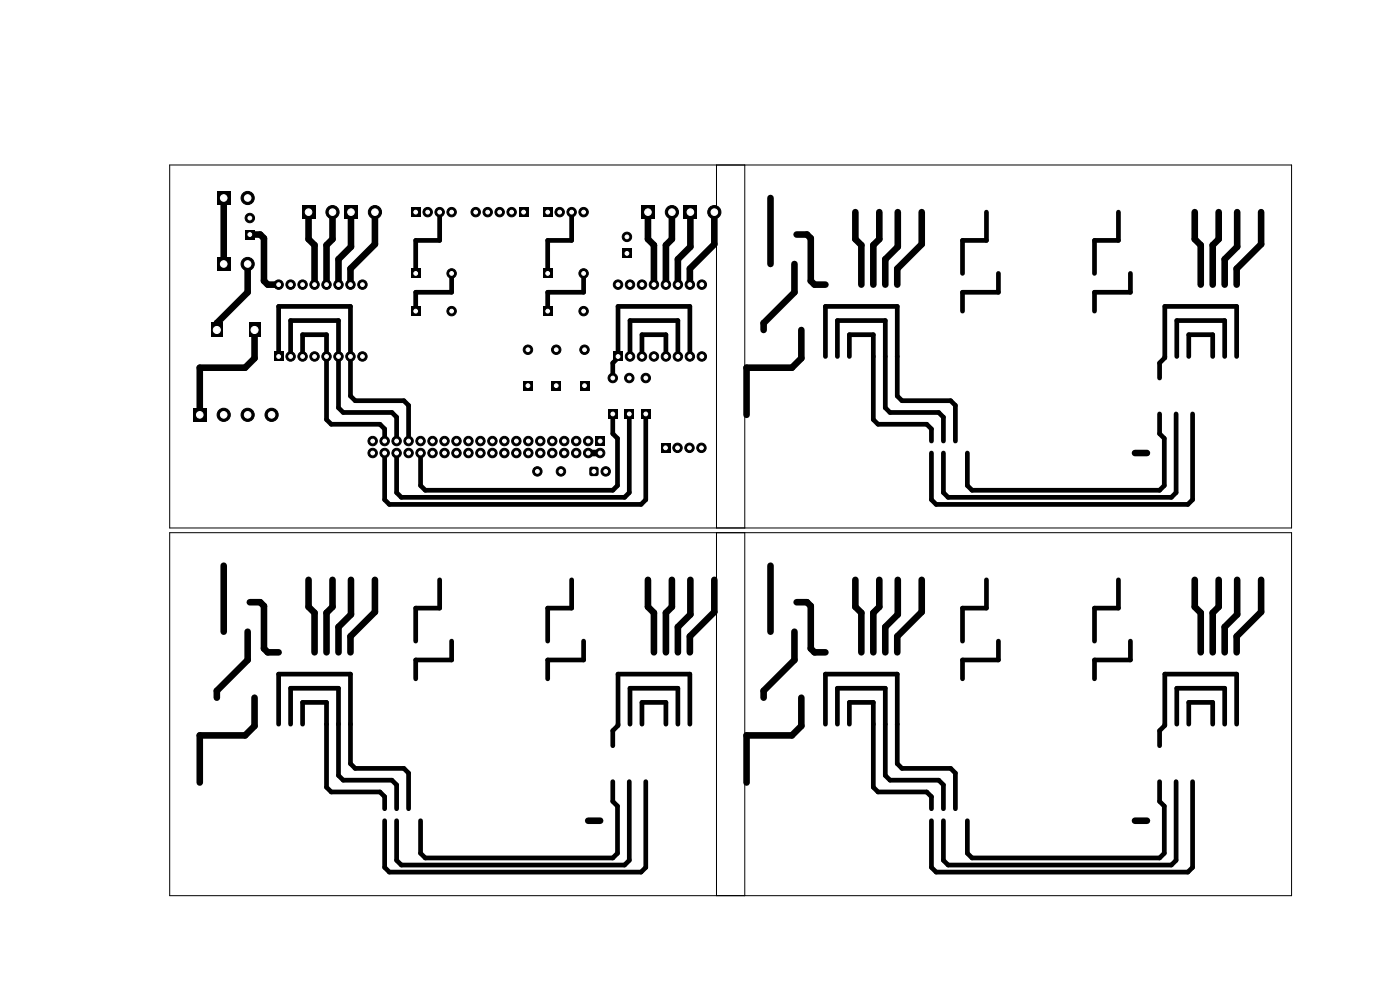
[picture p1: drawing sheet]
<svg xmlns="http://www.w3.org/2000/svg" width="297mm" height="210mm" viewBox="0 0 297 210" stroke-linecap="round" stroke-linejoin="round" font-family="sans-serif">
<g fill="#000">
<path d="M46.1 40.6h2.8v2.8h-2.8zM46.1 54.6h2.8v2.8h-2.8zM52 48.8h2v2h-2zM64.1 43.6h2.8v2.8h-2.8zM73.1 43.6h2.8v2.8h-2.8zM87.2 44h2v2h-2zM87.2 57h2v2h-2zM110.1 44h2v2h-2zM115.2 44h2v2h-2zM115.2 57h2v2h-2zM132 52.8h2v2h-2zM136.1 43.6h2.8v2.8h-2.8z"/>
<path d="M145.1 43.6h2.8v2.8h-2.8zM44.7 68.5h2.5v3h-2.5zM52.7 68.5h2.5v3h-2.5zM58.1 74.6h2v2h-2zM87.2 65h2v2h-2zM115.2 65h2v2h-2zM130.1 74.6h2v2h-2zM41 86.6h2.8v2.8h-2.8zM111 80.8h2v2h-2zM117 80.8h2v2h-2zM123 80.8h2v2h-2zM125.1 99.1l.4-.1h1.1l.3 .1 .1 .4v1.1l-.1 .3-.4 .1h-1.1l-.3-.1-.1-.4v-1.1z"/>
<path d="M126.3 92.6h2v2h-2zM129 86.8h2v2h-2zM132.5 86.8h2v2h-2zM136 86.8h2v2h-2zM140.2 94h2v2h-2z"/>
</g>
<g fill="#000" stroke="#000" stroke-width=".21">
<circle cx="52.5" cy="56" r="1.4"/>
<circle cx="52.5" cy="42" r="1.4"/>
<circle cx="53" cy="46.2" r="1"/>
<circle cx="70.5" cy="45" r="1.4"/>
<circle cx="79.5" cy="45" r="1.4"/>
<circle cx="90.7" cy="45" r="1"/>
<circle cx="93.3" cy="45" r="1"/>
<circle cx="95.8" cy="45" r="1"/>
<circle cx="95.8" cy="58" r="1"/>
<circle cx="100.9" cy="45" r="1"/>
<circle cx="103.5" cy="45" r="1"/>
<circle cx="106" cy="45" r="1"/>
<circle cx="108.5" cy="45" r="1"/>
<circle cx="118.7" cy="45" r="1"/>
<circle cx="121.3" cy="45" r="1"/>
<circle cx="123.8" cy="45" r="1"/>
<circle cx="123.8" cy="58" r="1"/>
<circle cx="133" cy="50.2" r="1"/>
<circle cx="142.5" cy="45" r="1.4"/>
<circle cx="151.5" cy="45" r="1.4"/>
<circle cx="59.1" cy="60.4" r="1"/>
<circle cx="61.7" cy="60.4" r="1"/>
<circle cx="61.7" cy="75.6" r="1"/>
<circle cx="64.2" cy="60.4" r="1"/>
<circle cx="64.2" cy="75.6" r="1"/>
<circle cx="66.7" cy="60.4" r="1"/>
<circle cx="66.7" cy="75.6" r="1"/>
<circle cx="69.3" cy="75.6" r="1"/>
<circle cx="69.3" cy="60.4" r="1"/>
<circle cx="71.8" cy="75.6" r="1"/>
<circle cx="71.8" cy="60.4" r="1"/>
<circle cx="74.4" cy="60.4" r="1"/>
<circle cx="74.4" cy="75.6" r="1"/>
<circle cx="76.9" cy="75.6" r="1"/>
<circle cx="76.9" cy="60.4" r="1"/>
<circle cx="95.8" cy="66" r="1"/>
<circle cx="112" cy="74.2" r="1"/>
<circle cx="118" cy="74.2" r="1"/>
<circle cx="123.8" cy="66" r="1"/>
<circle cx="124" cy="74.2" r="1"/>
<circle cx="131.1" cy="60.4" r="1"/>
<circle cx="133.6" cy="60.4" r="1"/>
<circle cx="133.6" cy="75.6" r="1"/>
<circle cx="136.2" cy="60.4" r="1"/>
<circle cx="136.2" cy="75.6" r="1"/>
<circle cx="138.7" cy="60.4" r="1"/>
<circle cx="138.7" cy="75.6" r="1"/>
<circle cx="141.3" cy="60.4" r="1"/>
<circle cx="141.3" cy="75.6" r="1"/>
<circle cx="143.8" cy="75.6" r="1"/>
<circle cx="143.8" cy="60.4" r="1"/>
<circle cx="146.3" cy="75.6" r="1"/>
<circle cx="146.3" cy="60.4" r="1"/>
<circle cx="148.9" cy="60.4" r="1"/>
<circle cx="148.9" cy="75.6" r="1"/>
<circle cx="47.5" cy="88" r="1.4"/>
<circle cx="52.5" cy="88" r="1.4"/>
<circle cx="57.6" cy="88" r="1.4"/>
<circle cx="79.1" cy="93.6" r="1"/>
<circle cx="79.1" cy="96.1" r="1"/>
<circle cx="81.6" cy="93.6" r="1"/>
<circle cx="81.6" cy="96.1" r="1"/>
<circle cx="84.1" cy="93.6" r="1"/>
<circle cx="84.1" cy="96.1" r="1"/>
<circle cx="86.7" cy="96.1" r="1"/>
<circle cx="86.7" cy="93.6" r="1"/>
<circle cx="89.2" cy="93.6" r="1"/>
<circle cx="89.2" cy="96.1" r="1"/>
<circle cx="91.8" cy="93.6" r="1"/>
<circle cx="91.8" cy="96.1" r="1"/>
<circle cx="94.3" cy="93.6" r="1"/>
<circle cx="94.3" cy="96.1" r="1"/>
<circle cx="96.8" cy="96.1" r="1"/>
<circle cx="96.8" cy="93.6" r="1"/>
<circle cx="99.4" cy="93.6" r="1"/>
<circle cx="99.4" cy="96.1" r="1"/>
<circle cx="101.9" cy="93.6" r="1"/>
<circle cx="101.9" cy="96.1" r="1"/>
<circle cx="104.5" cy="93.6" r="1"/>
<circle cx="104.5" cy="96.1" r="1"/>
<circle cx="107" cy="93.6" r="1"/>
<circle cx="107" cy="96.1" r="1"/>
<circle cx="109.5" cy="96.1" r="1"/>
<circle cx="109.5" cy="93.6" r="1"/>
<circle cx="112.1" cy="96.1" r="1"/>
<circle cx="112.1" cy="93.6" r="1"/>
<circle cx="114" cy="100" r="1"/>
<circle cx="114.6" cy="93.6" r="1"/>
<circle cx="114.6" cy="96.1" r="1"/>
<circle cx="117.2" cy="93.6" r="1"/>
<circle cx="117.2" cy="96.1" r="1"/>
<circle cx="119" cy="100" r="1"/>
<circle cx="119.7" cy="96.1" r="1"/>
<circle cx="119.7" cy="93.6" r="1"/>
<circle cx="122.2" cy="93.6" r="1"/>
<circle cx="122.2" cy="96.1" r="1"/>
<circle cx="124.8" cy="96.1" r="1"/>
<circle cx="124.8" cy="93.6" r="1"/>
<circle cx="127.3" cy="96.1" r="1"/>
<circle cx="128.5" cy="100" r="1"/>
<circle cx="130" cy="80.2" r="1"/>
<circle cx="133.5" cy="80.2" r="1"/>
<circle cx="137" cy="80.2" r="1"/>
<circle cx="143.7" cy="95" r="1"/>
<circle cx="146.3" cy="95" r="1"/>
<circle cx="148.8" cy="95" r="1"/>
</g>
<g fill="none" stroke="#000" stroke-width="1.4">
<path d="M47.5 42v14M52.5 56v6l-6.5 6.5v1.5M53 49.8h2.2l.8 .8v9l.8 .8h2.3M65.5 45v5.7l1.2 1.3v8.4M70.5 45v5.7l-1.2 1.3v8.4M74.5 45v7.4l-2.7 2.6v5.4M79.5 45v6.8l-5.1 5.2v3.4M137.5 45v5.7l1.2 1.3v8.4M142.5 45v5.7l-1.2 1.3v8.4M146.5 45v7.4l-2.7 2.6v5.4M151.5 45v6.8l-5.2 5.2v3.4M163.5 42v14"/>
<path d="M168.5 56v6l-6.5 6.5v1.5M169 49.8h2.2l.8 .8v9l.8 .8h2.3M181.5 45v5.7l1.2 1.3v8.4M186.5 45v5.7l-1.2 1.3v8.4M190.5 45v7.4l-2.7 2.6v5.4M195.5 45v6.8l-5.2 5.2v3.4M253.5 45v5.7l1.2 1.3v8.4M258.5 45v5.7l-1.2 1.3v8.4M262.5 45v7.4l-2.7 2.6v5.4M267.5 45v6.8l-5.2 5.2v3.4M54 70v6l-2 2h-9.6v10M170 70v6l-2 2h-9.6v10"/>
<path d="M124.8 96.1h2.5M240.8 96.1h2.5M47.5 120v14M52.5 134v6l-6.5 6.5v1.5M53 127.8h2.2l.8 .8v9l.8 .8h2.3M65.5 123v5.7l1.2 1.3v8.4M70.5 123v5.7l-1.2 1.3v8.4M74.5 123v7.4l-2.7 2.6v5.4M79.5 123v6.8l-5.1 5.2v3.4M137.5 123v5.7l1.2 1.3v8.4M142.5 123v5.7l-1.2 1.3v8.4M146.5 123v7.4l-2.7 2.6v5.4"/>
<path d="M151.5 123v6.8l-5.2 5.2v3.4M163.5 120v14M168.5 134v6l-6.5 6.5v1.5M169 127.8h2.2l.8 .8v9l.8 .8h2.3M181.5 123v5.7l1.2 1.3v8.4M186.5 123v5.7l-1.2 1.3v8.4M190.5 123v7.4l-2.7 2.6v5.4M195.5 123v6.8l-5.2 5.2v3.4M253.5 123v5.7l1.2 1.3v8.4M258.5 123v5.7l-1.2 1.3v8.4M262.5 123v7.4l-2.7 2.6v5.4M267.5 123v6.8l-5.2 5.2v3.4"/>
<path d="M54 148v6l-2 2h-9.6v10M170 148v6l-2 2h-9.6v10M124.8 174.1h2.5M240.8 174.1h2.5"/>
</g>
<g fill="none" stroke="#000" stroke-width="1">
<path d="M93.3 45v6h-5.1v7M95.8 58v4h-7.6v4M121.3 45v6h-5.1v7M123.8 58v4h-7.6v4M209.3 45v6h-5.1v7M211.8 58v4h-7.6v4M237.3 45v6h-5.1v7M239.8 58v4h-7.6v4M59.1 75.6v-10.6h15.3v19l.9 1h10.4l1 1v7.6M61.7 75.6v-7.6h10.1v18.5l1 1h10.3l1 1v5.1M64.2 75.6v-4.6h5.1v18l1 1h10.3l1 1v2.6M133.6 75.6v-7.6h10.2v7.6"/>
<path d="M136.2 75.6v-4.6h5.1v4.6M146.3 75.6v-10.6h-15.2v10.9l-1.1 1.1v3.2M175.1 75.6v-10.6h15.2v19l1.1 1h10.3l1 1v7.6M177.6 75.6v-7.6h10.2v18.5l1 1h10.3l1 1v5.1M180.2 75.6v-4.6h5.1v18l1 1h10.3l1 1v2.6M249.6 75.6v-7.6h10.2v7.6M252.2 75.6v-4.6h5.1v4.6M262.3 75.6v-10.6h-15.2v10.9l-1.1 1.1v3.2M130 87.8v4.2l1 1v10l-1 1h-39.8l-1-1v-6.9M133.5 87.8v16.7l-1 1h-47.4l-1-1v-8.4M137 87.8v18.2l-1 1h-53.4l-1-1v-9.9M246 87.8v4.2l1 1v10l-1 1h-39.8l-1-1v-6.9"/>
<path d="M249.5 87.8v16.7l-1 1h-47.4l-1-1v-8.4M253 87.8v18.2l-1 1h-53.4l-1-1v-9.9M93.3 123v6h-5.1v7M95.8 136v4h-7.6v4M121.3 123v6h-5.1v7M123.8 136v4h-7.6v4M209.3 123v6h-5.1v7M211.8 136v4h-7.6v4M237.3 123v6h-5.1v7M239.8 136v4h-7.6v4M59.1 153.6v-10.6h15.3v19l.9 1h10.4l1 1v7.6M61.7 153.6v-7.6h10.1v18.5l1 1h10.3l1 1v5.1"/>
<path d="M64.2 153.6v-4.6h5.1v18l1 1h10.3l1 1v2.6M133.6 153.6v-7.6h10.2v7.6M136.2 153.6v-4.6h5.1v4.6M146.3 153.6v-10.6h-15.2v10.9l-1.1 1.1v3.2M175.1 153.6v-10.6h15.2v19l1.1 1h10.3l1 1v7.6M177.6 153.6v-7.6h10.2v18.5l1 1h10.3l1 1v5.1M180.2 153.6v-4.6h5.1v18l1 1h10.3l1 1v2.6M249.6 153.6v-7.6h10.2v7.6M252.2 153.6v-4.6h5.1v4.6M262.3 153.6v-10.6h-15.2v10.9l-1.1 1.1v3.2M130 165.8v4.2l1 1v10l-1 1h-39.8l-1-1v-6.9M133.5 165.8v16.7l-1 1h-47.4l-1-1v-8.4"/>
<path d="M137 165.8v18.2l-1 1h-53.4l-1-1v-9.9M246 165.8v4.2l1 1v10l-1 1h-39.8l-1-1v-6.9M249.5 165.8v16.7l-1 1h-47.4l-1-1v-8.4M253 165.8v18.2l-1 1h-53.4l-1-1v-9.9"/>
</g>
<path d="M36 35h238v77h-238zM152 35v77M158 35v77M36 113h238v77h-238zM152 113v77M158 113v77" fill="none" stroke="#000" stroke-width=".21"/>
<g fill="#fff" stroke="#fff" stroke-width=".21">
<circle cx="47.5" cy="42" r=".7"/>
<circle cx="52.5" cy="42" r=".7"/>
<circle cx="47.5" cy="56" r=".7"/>
<circle cx="52.5" cy="56" r=".7"/>
<circle cx="46" cy="70" r=".75"/>
<circle cx="54" cy="70" r=".75"/>
<circle cx="42.4" cy="88" r=".7"/>
<circle cx="47.5" cy="88" r=".7"/>
<circle cx="52.5" cy="88" r=".7"/>
<circle cx="57.6" cy="88" r=".7"/>
<circle cx="53" cy="49.7" r=".4"/>
<circle cx="53" cy="46.3" r=".4"/>
<circle cx="65.5" cy="45" r=".7"/>
<circle cx="70.5" cy="45" r=".7"/>
<circle cx="74.5" cy="45" r=".7"/>
<circle cx="79.5" cy="45" r=".7"/>
<circle cx="59.1" cy="75.6" r=".4"/>
<circle cx="61.6" cy="75.6" r=".4"/>
<circle cx="64.2" cy="75.6" r=".4"/>
<circle cx="66.7" cy="75.6" r=".4"/>
<circle cx="69.3" cy="75.6" r=".4"/>
<circle cx="71.8" cy="75.6" r=".4"/>
<circle cx="74.3" cy="75.6" r=".4"/>
<circle cx="76.9" cy="75.6" r=".4"/>
<circle cx="59.1" cy="60.4" r=".4"/>
<circle cx="61.6" cy="60.4" r=".4"/>
<circle cx="64.2" cy="60.4" r=".4"/>
<circle cx="66.7" cy="60.4" r=".4"/>
<circle cx="69.3" cy="60.4" r=".4"/>
<circle cx="71.8" cy="60.4" r=".4"/>
<circle cx="74.3" cy="60.4" r=".4"/>
<circle cx="76.9" cy="60.4" r=".4"/>
<circle cx="88.2" cy="45" r=".4"/>
<circle cx="90.7" cy="45" r=".4"/>
<circle cx="93.3" cy="45" r=".4"/>
<circle cx="95.8" cy="45" r=".4"/>
<circle cx="88.2" cy="58" r=".4"/>
<circle cx="95.8" cy="58" r=".4"/>
<circle cx="88.2" cy="66" r=".4"/>
<circle cx="95.8" cy="66" r=".4"/>
<circle cx="111.1" cy="45" r=".4"/>
<circle cx="108.5" cy="45" r=".4"/>
<circle cx="106" cy="45" r=".4"/>
<circle cx="103.5" cy="45" r=".4"/>
<circle cx="100.9" cy="45" r=".4"/>
<circle cx="116.2" cy="45" r=".4"/>
<circle cx="118.7" cy="45" r=".4"/>
<circle cx="121.3" cy="45" r=".4"/>
<circle cx="123.8" cy="45" r=".4"/>
<circle cx="116.2" cy="58" r=".4"/>
<circle cx="123.8" cy="58" r=".4"/>
<circle cx="116.2" cy="66" r=".4"/>
<circle cx="123.8" cy="66" r=".4"/>
<circle cx="133" cy="53.7" r=".4"/>
<circle cx="133" cy="50.3" r=".4"/>
<circle cx="137.5" cy="45" r=".7"/>
<circle cx="142.5" cy="45" r=".7"/>
<circle cx="146.5" cy="45" r=".7"/>
<circle cx="151.5" cy="45" r=".7"/>
<circle cx="131.1" cy="75.6" r=".4"/>
<circle cx="133.6" cy="75.6" r=".4"/>
<circle cx="136.2" cy="75.6" r=".4"/>
<circle cx="138.7" cy="75.6" r=".4"/>
<circle cx="141.3" cy="75.6" r=".4"/>
<circle cx="143.8" cy="75.6" r=".4"/>
<circle cx="146.3" cy="75.6" r=".4"/>
<circle cx="148.9" cy="75.6" r=".4"/>
<circle cx="131.1" cy="60.4" r=".4"/>
<circle cx="133.6" cy="60.4" r=".4"/>
<circle cx="136.2" cy="60.4" r=".4"/>
<circle cx="138.7" cy="60.4" r=".4"/>
<circle cx="141.3" cy="60.4" r=".4"/>
<circle cx="143.8" cy="60.4" r=".4"/>
<circle cx="146.3" cy="60.4" r=".4"/>
<circle cx="148.9" cy="60.4" r=".4"/>
<circle cx="127.3" cy="93.6" r=".4"/>
<circle cx="127.3" cy="96.1" r=".4"/>
<circle cx="124.8" cy="93.6" r=".4"/>
<circle cx="124.8" cy="96.1" r=".4"/>
<circle cx="122.2" cy="93.6" r=".4"/>
<circle cx="122.2" cy="96.1" r=".4"/>
<circle cx="119.7" cy="93.6" r=".4"/>
<circle cx="119.7" cy="96.1" r=".4"/>
<circle cx="117.2" cy="93.6" r=".4"/>
<circle cx="117.2" cy="96.1" r=".4"/>
<circle cx="114.6" cy="93.6" r=".4"/>
<circle cx="114.6" cy="96.1" r=".4"/>
<circle cx="112.1" cy="93.6" r=".4"/>
<circle cx="112.1" cy="96.1" r=".4"/>
<circle cx="109.5" cy="93.6" r=".4"/>
<circle cx="109.5" cy="96.1" r=".4"/>
<circle cx="107" cy="93.6" r=".4"/>
<circle cx="107" cy="96.1" r=".4"/>
<circle cx="104.5" cy="93.6" r=".4"/>
<circle cx="104.5" cy="96.1" r=".4"/>
<circle cx="101.9" cy="93.6" r=".4"/>
<circle cx="101.9" cy="96.1" r=".4"/>
<circle cx="99.4" cy="93.6" r=".4"/>
<circle cx="99.4" cy="96.1" r=".4"/>
<circle cx="96.8" cy="93.6" r=".4"/>
<circle cx="96.8" cy="96.1" r=".4"/>
<circle cx="94.3" cy="93.6" r=".4"/>
<circle cx="94.3" cy="96.1" r=".4"/>
<circle cx="91.8" cy="93.6" r=".4"/>
<circle cx="91.8" cy="96.1" r=".4"/>
<circle cx="89.2" cy="93.6" r=".4"/>
<circle cx="89.2" cy="96.1" r=".4"/>
<circle cx="86.7" cy="93.6" r=".4"/>
<circle cx="86.7" cy="96.1" r=".4"/>
<circle cx="84.1" cy="93.6" r=".4"/>
<circle cx="84.1" cy="96.1" r=".4"/>
<circle cx="81.6" cy="93.6" r=".4"/>
<circle cx="81.6" cy="96.1" r=".4"/>
<circle cx="79.1" cy="93.6" r=".4"/>
<circle cx="79.1" cy="96.1" r=".4"/>
<circle cx="126" cy="100" r=".4"/>
<circle cx="128.5" cy="100" r=".4"/>
<circle cx="114" cy="100" r=".4"/>
<circle cx="119" cy="100" r=".4"/>
<circle cx="141.2" cy="95" r=".4"/>
<circle cx="143.7" cy="95" r=".4"/>
<circle cx="146.3" cy="95" r=".4"/>
<circle cx="148.8" cy="95" r=".4"/>
<circle cx="130" cy="87.8" r=".4"/>
<circle cx="130" cy="80.2" r=".4"/>
<circle cx="133.5" cy="87.8" r=".4"/>
<circle cx="133.5" cy="80.2" r=".4"/>
<circle cx="137" cy="87.8" r=".4"/>
<circle cx="137" cy="80.2" r=".4"/>
<circle cx="112" cy="81.8" r=".4"/>
<circle cx="112" cy="74.2" r=".4"/>
<circle cx="118" cy="81.8" r=".4"/>
<circle cx="118" cy="74.2" r=".4"/>
<circle cx="124" cy="81.8" r=".4"/>
<circle cx="124" cy="74.2" r=".4"/>
</g>
</svg>
